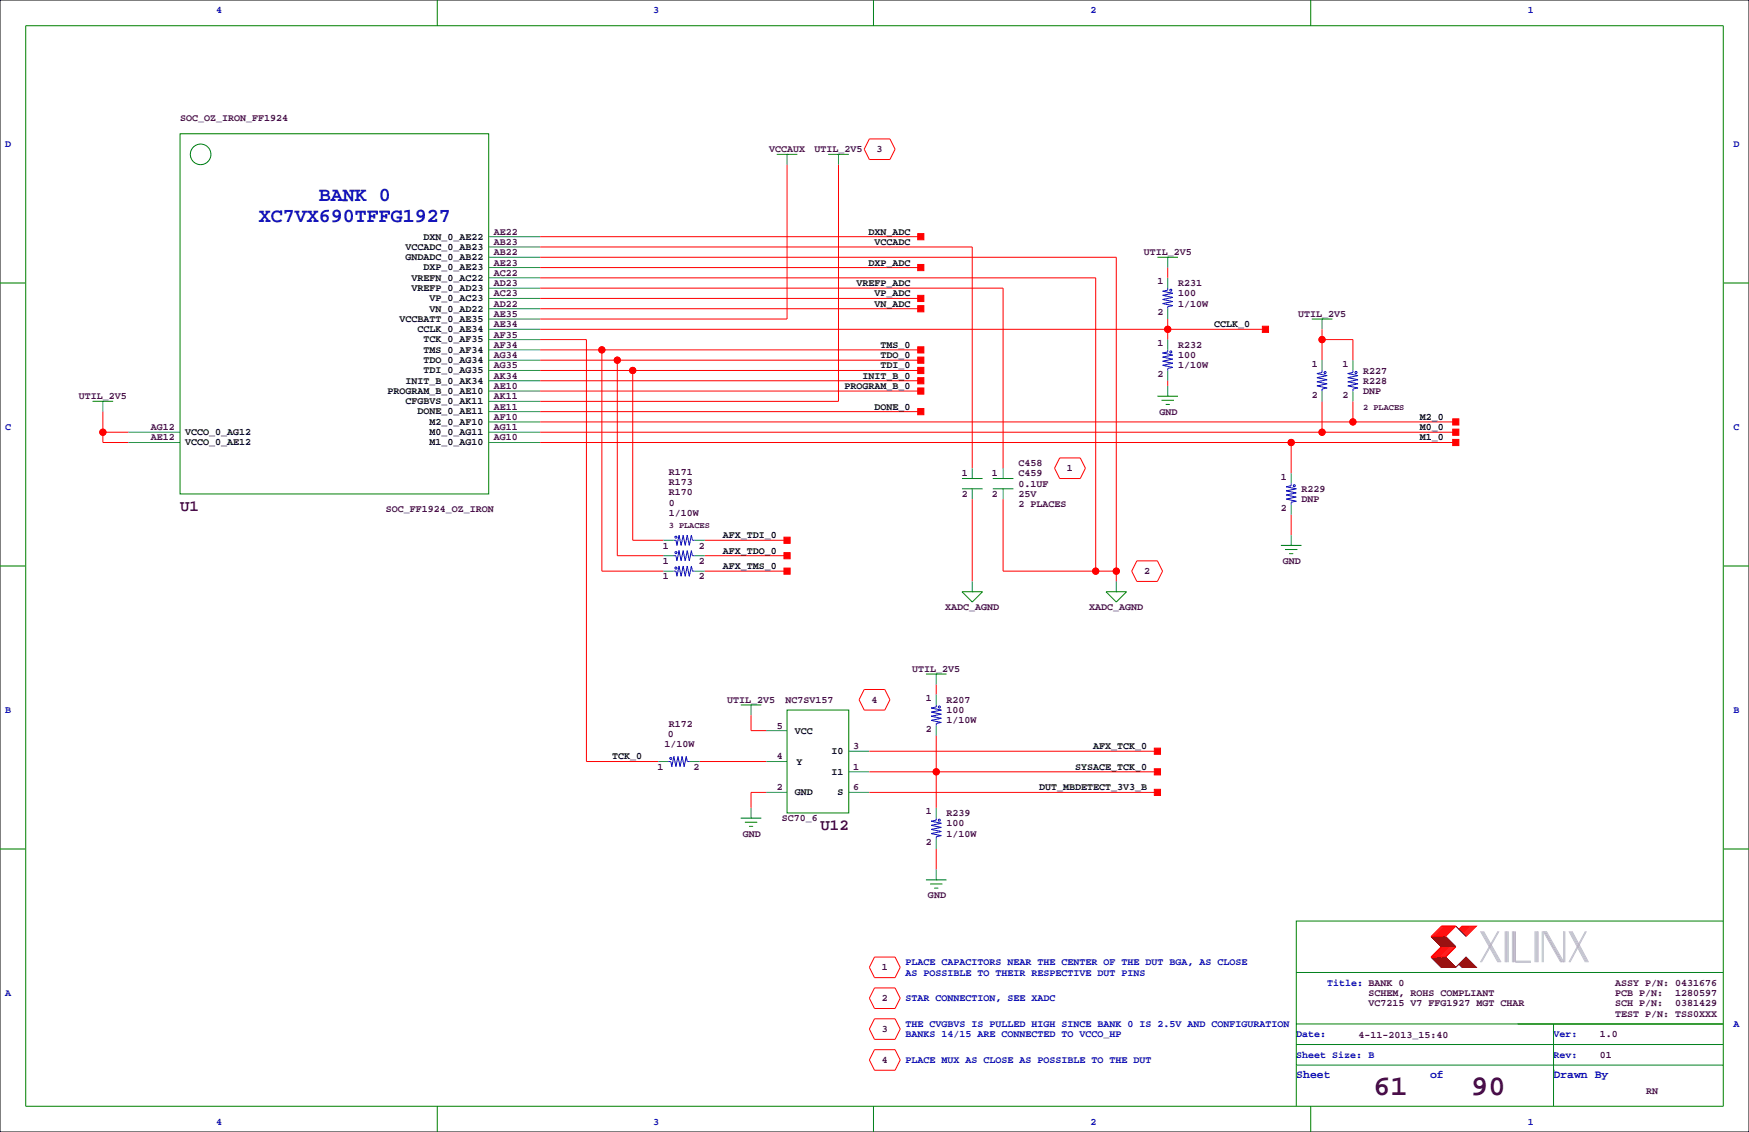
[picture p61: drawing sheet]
<svg xmlns="http://www.w3.org/2000/svg" width="432mm" height="279mm" viewBox="0 0 432 279" stroke-linecap="round" stroke-linejoin="round" font-family="sans-serif">
<defs><g id="words">
<g font-size="7.1" fill="#400040">
<text x="339.1" y="270.3">61</text>
<text x="363.2" y="270.3">90</text>
</g>
<g font-size="4.9" fill="#0000a0">
<text x="78.7" y="49.6">BANK 0</text>
<text x="63.9" y="54.7">XC7VX690TFFG1927</text>
</g>
<g font-size="3.9" fill="#400040">
<text x="44.4" y="126.2">U1</text>
<text x="202.6" y="204.9">U12</text>
</g>
<g font-size="2.8" fill="#0000a0">
<text x="320" y="266.1">Sheet</text>
<text x="353.1" y="266.1">of</text>
<text x="383.5" y="266.1">Drawn By</text>
</g>
<g font-size="2.5" fill="#0000a0">
<text x="53.3" y="3.3">4</text>
<text x="161.3" y="3.3">3</text>
<text x="269.2" y="3.3">2</text>
<text x="377.2" y="3.3">1</text>
<text x="1.3" y="36.3">D</text>
<text x="428" y="36.3">D</text>
<text x="1.3" y="106.2">C</text>
<text x="428" y="106.2">C</text>
<text x="1.3" y="176">B</text>
<text x="428" y="176">B</text>
<text x="223.5" y="238.3">PLACE CAPACITORS NEAR THE CENTER OF THE DUT BGA, AS CLOSE</text>
<text x="1.3" y="245.9">A</text>
<text x="223.5" y="240.8">AS POSSIBLE TO THEIR RESPECTIVE DUT PINS</text>
<text x="327.7" y="243.3">Title: BANK 0</text>
<text x="223.5" y="247.1">STAR CONNECTION, SEE XADC</text>
<text x="223.5" y="256">BANKS 14/15 ARE CONNECTED TO VCCO_HP</text>
<text x="223.5" y="253.5">THE CVGBVS IS PULLED HIGH SINCE BANK 0 IS 2.5V AND CONFIGURATION</text>
<text x="320" y="256">Date:</text>
<text x="383.5" y="256">Ver:</text>
<text x="428" y="253.5">A</text>
<text x="223.5" y="262.4">PLACE MUX AS CLOSE AS POSSIBLE TO THE DUT</text>
<text x="320" y="261.1">Sheet Size: B</text>
<text x="383.5" y="261.1">Rev:</text>
<text x="53.3" y="277.6">4</text>
<text x="161.3" y="277.6">3</text>
<text x="269.2" y="277.6">2</text>
<text x="377.2" y="277.6">1</text>
</g>
<g font-size="2.5" fill="#400040">
<text x="44.4" y="30">SOC_OZ_IRON_FF1924</text>
<text x="189.9" y="37.6">VCCAUX</text>
<text x="201.1" y="37.6">UTIL_2V5</text>
<text x="216.4" y="37.6">3</text>
<text x="121.9" y="57.9">AE22</text>
<text x="121.9" y="65.5">AE23</text>
<text x="121.9" y="63">AB22</text>
<text x="121.9" y="60.5">AB23</text>
<text x="282.4" y="63">UTIL_2V5</text>
<text x="121.9" y="70.6">AD23</text>
<text x="121.9" y="68.1">AC22</text>
<text x="285.8" y="70.2">1</text>
<text x="290.8" y="70.6">R231</text>
<text x="121.9" y="75.7">AD22</text>
<text x="121.9" y="73.2">AC23</text>
<text x="285.8" y="77.8">2</text>
<text x="290.8" y="73.2">100</text>
<text x="290.8" y="75.7">1/10W</text>
<text x="121.9" y="83.3">AF35</text>
<text x="121.9" y="80.8">AE34</text>
<text x="121.9" y="78.2">AE35</text>
<text x="320.5" y="78.2">UTIL_2V5</text>
<text x="121.9" y="88.4">AG34</text>
<text x="121.9" y="85.9">AF34</text>
<text x="285.8" y="85.4">1</text>
<text x="290.8" y="85.9">R232</text>
<text x="290.8" y="88.4">100</text>
<text x="121.9" y="93.5">AK34</text>
<text x="121.9" y="90.9">AG35</text>
<text x="285.8" y="93.1">2</text>
<text x="290.8" y="90.9">1/10W</text>
<text x="323.9" y="90.5">1</text>
<text x="331.5" y="90.5">1</text>
<text x="336.6" y="94.7">R228</text>
<text x="336.6" y="92.2">R227</text>
<text x="19.5" y="98.6">UTIL_2V5</text>
<text x="121.9" y="101.1">AE11</text>
<text x="121.9" y="98.6">AK11</text>
<text x="121.9" y="96">AE10</text>
<text x="323.9" y="98.1">2</text>
<text x="331.5" y="98.1">2</text>
<text x="336.6" y="97.3">DNP</text>
<text x="37.3" y="106.2">AG12</text>
<text x="121.9" y="106.2">AG11</text>
<text x="121.9" y="103.6">AF10</text>
<text x="286.3" y="102.4">GND</text>
<text x="37.3" y="108.7">AE12</text>
<text x="121.9" y="108.7">AG10</text>
<text x="165.1" y="119.7">R173</text>
<text x="165.1" y="117.2">R171</text>
<text x="237.5" y="117.6">1</text>
<text x="244.9" y="117.6">1</text>
<text x="251.5" y="117.6">C459</text>
<text x="251.5" y="115.1">C458</text>
<text x="263.4" y="116.3">1</text>
<text x="316.2" y="118.5">1</text>
<text x="165.1" y="122.3">R170</text>
<text x="165.1" y="124.8">0</text>
<text x="237.5" y="122.7">2</text>
<text x="244.9" y="122.7">2</text>
<text x="251.5" y="125.2">2 PLACES</text>
<text x="251.5" y="120.1">0.1UF</text>
<text x="251.5" y="122.7">25V</text>
<text x="321.3" y="121.4">R229</text>
<text x="321.3" y="124">DNP</text>
<text x="95.2" y="126.5">SOC_FF1924_OZ_IRON</text>
<text x="165.1" y="127.3">1/10W</text>
<text x="316.2" y="126.1">2</text>
<text x="163.6" y="135.4">1</text>
<text x="172.5" y="135.4">2</text>
<text x="163.6" y="143">1</text>
<text x="163.6" y="139.2">1</text>
<text x="172.5" y="143">2</text>
<text x="172.5" y="139.2">2</text>
<text x="282.5" y="141.7">2</text>
<text x="316.7" y="139.2">GND</text>
<text x="233.4" y="150.6">XADC_AGND</text>
<text x="268.9" y="150.6">XADC_AGND</text>
<text x="225.2" y="165.9">UTIL_2V5</text>
<text x="179.5" y="173.5">UTIL_2V5</text>
<text x="193.9" y="173.5">NC7SV157</text>
<text x="215.2" y="173.5">4</text>
<text x="228.6" y="173.1">1</text>
<text x="233.7" y="173.5">R207</text>
<text x="165.1" y="179.4">R172</text>
<text x="191.8" y="179.8">5</text>
<text x="233.7" y="176">100</text>
<text x="233.7" y="178.6">1/10W</text>
<text x="164" y="184.5">1/10W</text>
<text x="164.9" y="182">0</text>
<text x="210.6" y="184.9">3</text>
<text x="228.6" y="180.7">2</text>
<text x="162.3" y="190">1</text>
<text x="171.2" y="190">2</text>
<text x="191.8" y="187.5">4</text>
<text x="210.6" y="190">1</text>
<text x="191.8" y="195.1">2</text>
<text x="210.6" y="195.1">6</text>
<text x="193" y="202.7">SC70_6</text>
<text x="228.6" y="201">1</text>
<text x="233.7" y="201.4">R239</text>
<text x="233.7" y="204">100</text>
<text x="183.4" y="206.5">GND</text>
<text x="228.6" y="208.6">2</text>
<text x="233.7" y="206.5">1/10W</text>
<text x="229.1" y="221.7">GND</text>
<text x="217.7" y="239.5">1</text>
<text x="337.8" y="245.9">SCHEM, ROHS COMPLIANT</text>
<text x="398.8" y="243.3">ASSY P/N: 0431676</text>
<text x="398.8" y="245.9">PCB P/N:</text>
<text x="413.6" y="245.9">1280597</text>
<text x="217.7" y="247.1">2</text>
<text x="337.8" y="248.4">VC7215 V7 FFG1927 MGT CHAR</text>
<text x="398.8" y="248.4">SCH P/N:</text>
<text x="398.8" y="251">TEST P/N: TSS0XXX</text>
<text x="413.6" y="248.4">0381429</text>
<text x="217.7" y="254.8">3</text>
<text x="335.4" y="256.3">4-11-2013_15:40</text>
<text x="395" y="256">1.0</text>
<text x="217.7" y="262.4">4</text>
<text x="395" y="261.1">01</text>
<text x="406.4" y="270">RN</text>
</g>
<g font-size="2.5">
<text x="104.6" y="59.1">DXN_0_AE22</text>
<text x="214.4" y="57.9">DXN_ADC</text>
<text x="100.1" y="64.2">GNDADC_0_AB22</text>
<text x="100.1" y="61.7">VCCADC_0_AB23</text>
<text x="214.4" y="65.5">DXP_ADC</text>
<text x="215.9" y="60.5">VCCADC</text>
<text x="101.6" y="71.8">VREFP_0_AD23</text>
<text x="101.6" y="69.3">VREFN_0_AC22</text>
<text x="104.6" y="66.7">DXP_0_AE23</text>
<text x="211.5" y="70.6">VREFP_ADC</text>
<text x="106" y="76.9">VN_0_AD22</text>
<text x="106" y="74.4">VP_0_AC23</text>
<text x="215.9" y="75.7">VN_ADC</text>
<text x="215.9" y="73.2">VP_ADC</text>
<text x="98.6" y="79.4">VCCBATT_0_AE35</text>
<text x="103.1" y="82">CCLK_0_AE34</text>
<text x="299.7" y="80.8">CCLK_0</text>
<text x="104.6" y="89.6">TDO_0_AG34</text>
<text x="104.6" y="87.1">TMS_0_AF34</text>
<text x="104.6" y="84.5">TCK_0_AF35</text>
<text x="217.4" y="88.4">TDO_0</text>
<text x="217.4" y="85.9">TMS_0</text>
<text x="100.1" y="94.7">INIT_B_0_AK34</text>
<text x="104.6" y="92.1">TDI_0_AG35</text>
<text x="212.9" y="93.5">INIT_B_0</text>
<text x="217.4" y="90.9">TDI_0</text>
<text x="95.7" y="97.2">PROGRAM_B_0_AE10</text>
<text x="100.1" y="99.8">CFGBVS_0_AK11</text>
<text x="208.5" y="96">PROGRAM_B_0</text>
<text x="215.9" y="101.1">DONE_0</text>
<text x="45.7" y="107.4">VCCO_0_AG12</text>
<text x="103.1" y="102.3">DONE_0_AE11</text>
<text x="106" y="107.4">M0_0_AG11</text>
<text x="106" y="104.8">M2_0_AF10</text>
<text x="350.5" y="106.2">M0_0</text>
<text x="350.5" y="103.6">M2_0</text>
<text x="45.7" y="109.9">VCCO_0_AE12</text>
<text x="106" y="109.9">M1_0_AG10</text>
<text x="350.5" y="108.7">M1_0</text>
<text x="178.4" y="136.7">AFX_TDO_0</text>
<text x="178.4" y="132.8">AFX_TDI_0</text>
<text x="178.4" y="140.5">AFX_TMS_0</text>
<text x="196.2" y="181.1">VCC</text>
<text x="269.9" y="184.9">AFX_TCK_0</text>
<text x="151.1" y="187.5">TCK_0</text>
<text x="196.6" y="188.7">Y</text>
<text x="205.3" y="186.2">I0</text>
<text x="205.3" y="191.3">I1</text>
<text x="265.4" y="190">SYSACE_TCK_0</text>
<text x="196.2" y="196.3">GND</text>
<text x="206.8" y="196.3">S</text>
<text x="256.5" y="195.1">DUT_MBDETECT_3V3_B</text>
</g>
<g font-size="2.1" fill="#400040">
<text x="336.6" y="101.2">2 PLACES</text>
<text x="165.1" y="130.4">3 PLACES</text>
</g>
</g></defs>
<path d="M0 0h431.8v279.4h-431.8z" fill="none" stroke="#000" stroke-width=".25"/>
<g fill="none" stroke="#f00" stroke-width=".25">
<path d="M214.6 34.3h5.1l1.3 2.5-1.3 2.6h-5.1l-1.2-2.6zM133.3 58.4h94M194.3 40.6v38.1h-61M207 40.6v58.5h-73.7M133.3 61h106.7v54.6M133.3 68.6h137.2v72.4M133.3 71.1h114.3v44.5M133.3 63.5h142.3v80M133.3 73.7h94M133.3 76.2h94M133.3 66h94M288.3 66v2.6"/>
<path d="M288.3 78.7v5.1M133.3 83.8h11.5v104.2h17.8M133.3 91.4h94M133.3 81.3h179.1M133.3 96.5h94M133.3 94h94M133.3 86.4h94M133.3 88.9h94M148.6 86.4v54.6h15.2M152.4 88.9v48.3h11.4M156.2 91.4v41.9h7.6M288.3 94v1.2"/>
<path d="M326.4 83.8h7.6v5.1M326.4 81.3v7.6M326.4 99.1v7.6M334 99.1v5M25.4 106.7h6.3M25.4 101.6v7.6h6.3M133.3 104.1h226.1M133.3 106.7h226.1M133.3 109.2h226.1M133.3 101.6h94M261.6 113h5.1l1.3 2.6-1.3 2.5h-5.1l-1.3-2.5zM318.8 109.2v7.6"/>
<path d="M174 133.3h20.3M174 137.2h20.3M240 123.2v20.3M247.6 123.2v17.8h28M280.7 138.4h5.1l1.2 2.6-1.2 2.5h-5.1l-1.3-2.5zM318.8 127v5.1M174 141h20.3M185.4 176.5v3.8h3.8M213.4 170.2h5l1.3 2.5-1.3 2.6h-5l-1.3-2.6zM231.1 168.9v2.5M172.7 188h16.5M189.2 195.6h-3.8v3.8"/>
<path d="M214.6 195.6h71.2M214.6 190.5h71.2M214.6 185.4h71.2M231.1 181.6v17.8M231.1 209.5v5.1M215.9 236.2h5.1l1.2 2.6-1.2 2.5h-5.1l-1.3-2.5zM355.9 233.7l-2.6 2.5h3.6l2.5-2.5M355.9 228.6h3.5l-2.5 2.5h-3.6zM356.1 233.7l-2.5 2.5M356.1 228.6l-2.5 2.5M356.4 233.7l-2.6 2.5M356.4 228.6l-2.6 2.5"/>
<path d="M356.6 233.7l-2.5 2.5M356.6 228.6l-2.5 2.5M356.9 233.7l-2.6 2.5M356.9 228.6l-2.6 2.5M357.1 233.7l-2.5 2.5M357.1 228.6l-2.5 2.5M357.4 233.7l-2.6 2.5M357.4 228.6l-2.6 2.5M357.6 233.7l-2.5 2.5M357.6 228.6l-2.5 2.5M357.9 233.7l-2.6 2.5M357.9 228.6l-2.6 2.5"/>
<path d="M358.1 233.7l-2.5 2.5M358.1 228.6l-2.5 2.5M358.4 233.7l-2.5 2.5M358.4 228.6l-2.5 2.5M358.6 233.7l-2.5 2.5M358.6 228.6l-2.5 2.5M358.9 233.7l-2.5 2.5M358.9 228.6l-2.5 2.5M359.2 233.7l-2.6 2.5M359.2 228.6l-2.6 2.5M360.2 229.4l.7-.8h3.6l-2.6 2.5M361.2 228.6l-.8 .8"/>
<path d="M361.4 228.6l-1 1M361.7 228.6l-1 1M361.9 228.6l-1.2 1.3M362.2 228.6l-1.3 1.3M362.5 228.6l-1.6 1.5M362.7 228.6l-1.5 1.5M363 228.6l-1.8 1.8M363.2 228.6l-1.8 1.8M363.5 228.6l-2.1 2M363.7 228.6l-2 2M364 228.6l-2.3 2.3M364.2 228.6l-2.3 2.3"/>
<path d="M215.9 251.5h5.1l1.2 2.5-1.2 2.5h-5.1l-1.3-2.5zM215.9 243.8h5.1l1.2 2.6-1.2 2.5h-5.1l-1.3-2.5zM215.9 259.1h5.1l1.2 2.5-1.2 2.6h-5.1l-1.3-2.6z"/>
<circle cx="148.6" cy="86.4" r=".76"/>
<circle cx="152.4" cy="88.9" r=".76"/>
<circle cx="156.2" cy="91.4" r=".76"/>
<circle cx="288.3" cy="81.3" r=".76"/>
<circle cx="326.4" cy="83.8" r=".76"/>
<circle cx="25.4" cy="106.7" r=".76"/>
<circle cx="318.8" cy="109.2" r=".76"/>
<circle cx="326.4" cy="106.7" r=".76"/>
<circle cx="334" cy="104.1" r=".76"/>
<circle cx="270.5" cy="141" r=".76"/>
<circle cx="275.6" cy="141" r=".76"/>
<circle cx="231.1" cy="190.5" r=".76"/>
</g>
<g fill="none" stroke="#008080" stroke-width=".25">
<path d="M194.3 38.1v2.5M207 38.1v2.5M120.6 58.4h12.7M120.6 78.7h12.7M120.6 76.2h12.7M120.6 73.7h12.7M120.6 71.1h12.7M120.6 68.6h12.7M120.6 66h12.7M120.6 63.5h12.7M120.6 61h12.7M288.3 63.5v2.5"/>
<path d="M288.3 68.6v2.5M288.3 76.2v2.5M326.4 78.7v2.6M25.4 99.1v2.5M120.6 99.1h12.7M120.6 96.5h12.7M120.6 94h12.7M120.6 91.4h12.7M120.6 88.9h12.7M120.6 86.4h12.7M120.6 83.8h12.7M120.6 81.3h12.7"/>
<path d="M288.3 83.8v2.6M288.3 91.4v2.6M288.3 95.2v2.6M326.4 88.9v2.5M326.4 96.5v2.6M334 88.9v2.5M334 96.5v2.6M31.7 109.2h12.7M31.7 106.7h12.7M120.6 109.2h12.7M120.6 106.7h12.7M120.6 104.1h12.7"/>
<path d="M120.6 101.6h12.7M240 115.6v2.5M247.6 115.6v2.5M318.8 116.8v2.6M163.8 133.3h2.6M163.8 137.2h2.6M171.4 133.3h2.6M171.4 137.2h2.6M240 120.7v2.5M247.6 120.7v2.5M318.8 124.5v2.5M318.8 132.1v2.5"/>
<path d="M163.8 141h2.6M171.4 141h2.6M240 143.5v2.5M275.6 143.5v2.5M185.4 174v2.5M231.1 166.4v2.5M231.1 171.4v2.6M231.1 179.1v2.5M162.6 188h2.5M170.2 188h2.5M185.4 199.4v2.5M189.2 195.6h5.1"/>
<path d="M189.2 180.3h5.1M189.2 188h5.1M209.5 195.6h5.1M209.5 185.4h5.1M209.5 190.5h5.1M231.1 199.4v2.5M231.1 207v2.5M231.1 214.6v2.6"/>
</g>
<g fill="none" stroke="#008000" stroke-width=".25">
<path d="M6.3 6.4h419.1v266.6h-419.1zM107.9 0v6.4M215.6 0v6.4M323.6 0v6.4M44.4 33h76.2v88.9h-76.2zM191.8 38.1h5M194.3 38.1h.1M204.5 38.1h5M207 38.1h.1M0 69.8h6.3M285.8 63.5h5M288.3 63.5h.1"/>
<path d="M323.8 78.7h5.1M326.4 78.7h.1M425.4 69.8h6.4M22.9 99.1h5M25.4 99.1h.1M285.8 97.8h5M286.8 98.8h3M287.8 99.8h1M288.3 97.8h.1M237.5 118.1h5.1M245.1 118.1h5.1M0 139.7h6.3"/>
<path d="M237.5 120.7h5.1M245.1 120.7h5.1M316.2 134.6h5.1M317.2 135.6h3.1M318.3 136.7h1M318.8 134.6h.1M425.4 139.7h6.4M237.5 146h5.1l-2.6 2.6zM240 146h.1M273 146h5.1l-2.5 2.6zM275.6 146h.1M182.9 174h5.1"/>
<path d="M185.4 174h.1M194.3 175.3h15.2v25.4h-15.2zM228.6 166.4h5.1M231.1 166.4h.1M0 209.5h6.3M182.9 201.9h5.1M183.9 202.9h3M184.9 204h1M185.4 201.9h.1M228.6 217.2h5.1M229.6 218.2h3.1M230.6 219.2h1"/>
<path d="M231.1 217.2h.1M425.4 209.5h6.4M224.8 236.2h.1M425.4 227.3h-105.4v35.6M320 257.8h105.4M320 252.7h105.4M320 240h105.4M383.5 252.7v20.3M107.9 273v6.4M215.6 273v6.4M320 262.9v10.1M320 262.9h105.4"/>
<path d="M323.6 273v6.4M383.5 264.2h.1"/>
<circle cx="49.5" cy="38.1" r="2.54"/>
</g>
<g fill="none" stroke="#00f" stroke-width=".25">
<path d="M288.3 71.1v.5l-1.3 .3 2.6 .5-2.6 .5 2.6 .5-2.6 .5 2.6 .5-2.6 .5 2.6 .5-1.3 .3v.5M288.3 86.4v.5l-1.3 .2 2.6 .5-2.6 .5 2.6 .5-2.6 .6 2.6 .5-2.6 .5 2.6 .5-1.3 .2v.5M326.4 91.4v.5l-1.3 .3 2.6 .5-2.6 .5 2.6 .5-2.6 .5 2.6 .5-2.6 .5 2.6 .6-1.3 .2v.5M334 91.4v.5l-1.3 .3 2.6 .5-2.6 .5 2.6 .5-2.6 .5 2.6 .5-2.6 .5 2.6 .6-1.3 .2v.5M318.8 119.4v.5l-1.3 .2 2.5 .6-2.5 .5 2.5 .5-2.5 .5 2.5 .5-2.5 .5 2.5 .5-1.2 .3v.5M166.4 133.3h.5l.2 1.3 .5-2.5 .5 2.5 .6-2.5 .5 2.5 .5-2.5 .5 2.5 .5-2.5 .2 1.2h.5M166.4 137.2h.5l.2 1.2 .5-2.5 .5 2.5 .6-2.5 .5 2.5 .5-2.5 .5 2.5 .5-2.5 .2 1.3h.5M166.4 141h.5l.2 1.2 .5-2.5 .5 2.5 .6-2.5 .5 2.5 .5-2.5 .5 2.5 .5-2.5 .2 1.3h.5M231.1 174v.5l-1.2 .3 2.5 .5-2.5 .5 2.5 .5-2.5 .5 2.5 .5-2.5 .5 2.5 .5-1.3 .3v.5M165.1 188h.5l.3 1.2 .5-2.5 .5 2.5 .5-2.5 .5 2.5 .5-2.5 .5 2.5 .5-2.5 .3 1.3h.5M231.1 201.9v.5l-1.2 .3 2.5 .5-2.5 .5 2.5 .5-2.5 .5 2.5 .5-2.5 .5 2.5 .5-1.3 .3v.5"/>
<circle cx="289.1" cy="71.6" r=".25"/>
<circle cx="289.1" cy="86.9" r=".25"/>
<circle cx="327.2" cy="91.9" r=".25"/>
<circle cx="334.8" cy="91.9" r=".25"/>
<circle cx="319.5" cy="119.9" r=".25"/>
<circle cx="166.9" cy="132.6" r=".25"/>
<circle cx="166.9" cy="136.4" r=".25"/>
<circle cx="166.9" cy="140.2" r=".25"/>
<circle cx="231.9" cy="174.5" r=".25"/>
<circle cx="165.6" cy="187.2" r=".25"/>
<circle cx="231.9" cy="202.4" r=".25"/>
</g>
<g fill="#f00" stroke="#f00" stroke-width=".25">
<path d="M226.6 90.7h1.5v1.5h-1.5z" fill-rule="evenodd"/>
<path d="M193.5 132.6h1.6v1.5h-1.6z" fill-rule="evenodd"/>
<path d="M193.5 136.4h1.6v1.5h-1.6z" fill-rule="evenodd"/>
<path d="M193.5 140.2h1.6v1.5h-1.6z" fill-rule="evenodd"/>
<path d="M358.6 103.4h1.6v1.5h-1.6z" fill-rule="evenodd"/>
<path d="M358.6 105.9h1.6v1.5h-1.6z" fill-rule="evenodd"/>
<path d="M358.6 108.5h1.6v1.5h-1.6z" fill-rule="evenodd"/>
<path d="M311.7 80.5h1.5v1.5h-1.5z" fill-rule="evenodd"/>
<path d="M226.6 57.7h1.5v1.5h-1.5z" fill-rule="evenodd"/>
<path d="M226.6 95.8h1.5v1.5h-1.5z" fill-rule="evenodd"/>
<path d="M226.6 93.2h1.5v1.5h-1.5z" fill-rule="evenodd"/>
<path d="M226.6 72.9h1.5v1.5h-1.5z" fill-rule="evenodd"/>
<path d="M226.6 75.4h1.5v1.6h-1.5z" fill-rule="evenodd"/>
<path d="M226.6 65.3h1.5v1.5h-1.5z" fill-rule="evenodd"/>
<path d="M226.6 100.8h1.5v1.6h-1.5z" fill-rule="evenodd"/>
<path d="M226.6 85.6h1.5v1.5h-1.5z" fill-rule="evenodd"/>
<path d="M226.6 88.1h1.5v1.6h-1.5z" fill-rule="evenodd"/>
<path d="M285 194.8h1.5v1.5h-1.5z" fill-rule="evenodd"/>
<path d="M285 189.7h1.5v1.6h-1.5z" fill-rule="evenodd"/>
<path d="M285 184.7h1.5v1.5h-1.5z" fill-rule="evenodd"/>
<circle cx="156.2" cy="91.4" r=".76"/>
<circle cx="334" cy="104.1" r=".76"/>
<circle cx="326.4" cy="106.7" r=".76"/>
<circle cx="318.8" cy="109.2" r=".76"/>
<circle cx="326.4" cy="83.8" r=".76"/>
<circle cx="288.3" cy="81.3" r=".76"/>
<circle cx="25.4" cy="106.7" r=".76"/>
<circle cx="275.6" cy="141" r=".76"/>
<circle cx="270.5" cy="141" r=".76"/>
<circle cx="148.6" cy="86.4" r=".76"/>
<circle cx="152.4" cy="88.9" r=".76"/>
<circle cx="231.1" cy="190.5" r=".76"/>
</g>
<g fill="none" stroke="#800000" stroke-width=".25">
<path d="M353.3 236.2l2.6 2.6h3.5M353.3 231.1l2.6 2.6M353.6 231.1l2.5 2.6M353.6 236.2l2.5 2.6M353.8 231.1l2.6 2.6M353.8 236.2l2.6 2.6M354.1 231.1l2.5 2.6M354.1 236.2l2.5 2.6M354.3 231.1l2.6 2.6M354.3 236.2l2.6 2.6M354.6 231.1l2.5 2.6M354.6 236.2l2.5 2.6"/>
<path d="M354.8 231.1l2.6 2.6M354.8 236.2l2.6 2.6M355.1 231.1l2.5 2.6M355.1 236.2l2.5 2.6M355.3 231.1l2.6 2.6M355.3 236.2l2.6 2.6M355.6 231.1l2.5 2.6M355.6 236.2l2.5 2.6M355.9 231.1l2.5 2.6M355.9 236.2l2.5 2.6M356.1 231.1l2.5 2.6M356.1 236.2l2.5 2.6"/>
<path d="M356.4 231.1l2.5 2.6M356.4 236.2l2.5 2.6M356.6 231.1l2.6 2.6M356.6 236.2l2.6 2.6M356.9 231.1l2.5 2.6M356.9 236.2l2.5 2.6M359.4 228.6l2.5 2.5M360.2 238l.7 .8h3.6l-2.6-2.6-2.5 2.6M360.4 237.7l1 1.1M360.4 238l.8 .8M360.7 237.5l1.2 1.3M360.7 237.7l1 1.1"/>
<path d="M360.9 237.2l1.6 1.6M360.9 237.5l1.3 1.3M361.2 237l1.8 1.8M361.2 237.2l1.5 1.6M361.4 236.7l2.1 2.1M361.4 237l1.8 1.8M361.7 236.5l2.3 2.3M361.7 236.7l2 2.1M361.9 236.5l2.3 2.3"/>
</g>
<g fill="none" stroke="#c0c0c0" stroke-width=".25">
<path d="M365.5 229.9l4.3 7.6M365.8 229.9l4.3 7.6M366 229.9l4.3 7.6M366.3 229.9l4.3 7.6M369.8 229.9l-4.3 7.6M370.1 229.9l-4.3 7.6M371.6 229.9v7.6M371.9 229.9v7.6M372.1 229.9v7.6M372.4 229.9v7.6M373.4 229.9v7.6M373.6 229.9v7.6"/>
<path d="M373.9 229.9v7.6M374.1 229.9v7.6h3.9M374.1 237.2h3.9M379 229.9v7.6M379.2 229.9v7.6M379.5 229.9v7.6M379.7 229.9v7.6M380.7 229.9v7.6M381 237.5v-7.6l4.3 7.6M381.3 229.9l4.3 7.6M381.5 229.9l4.3 7.6M381.8 229.9l4.3 7.6v-7.6"/>
<path d="M386.3 229.9v7.6M387.3 229.9l4.1 7.6M387.6 229.9l4.1 7.6M387.9 229.9l4 7.6M388.1 229.9l4.1 7.6M391.4 229.9l-4.1 7.6M391.7 229.9l-4.1 7.6"/>
</g>
<use href="#words"/>
</svg>
